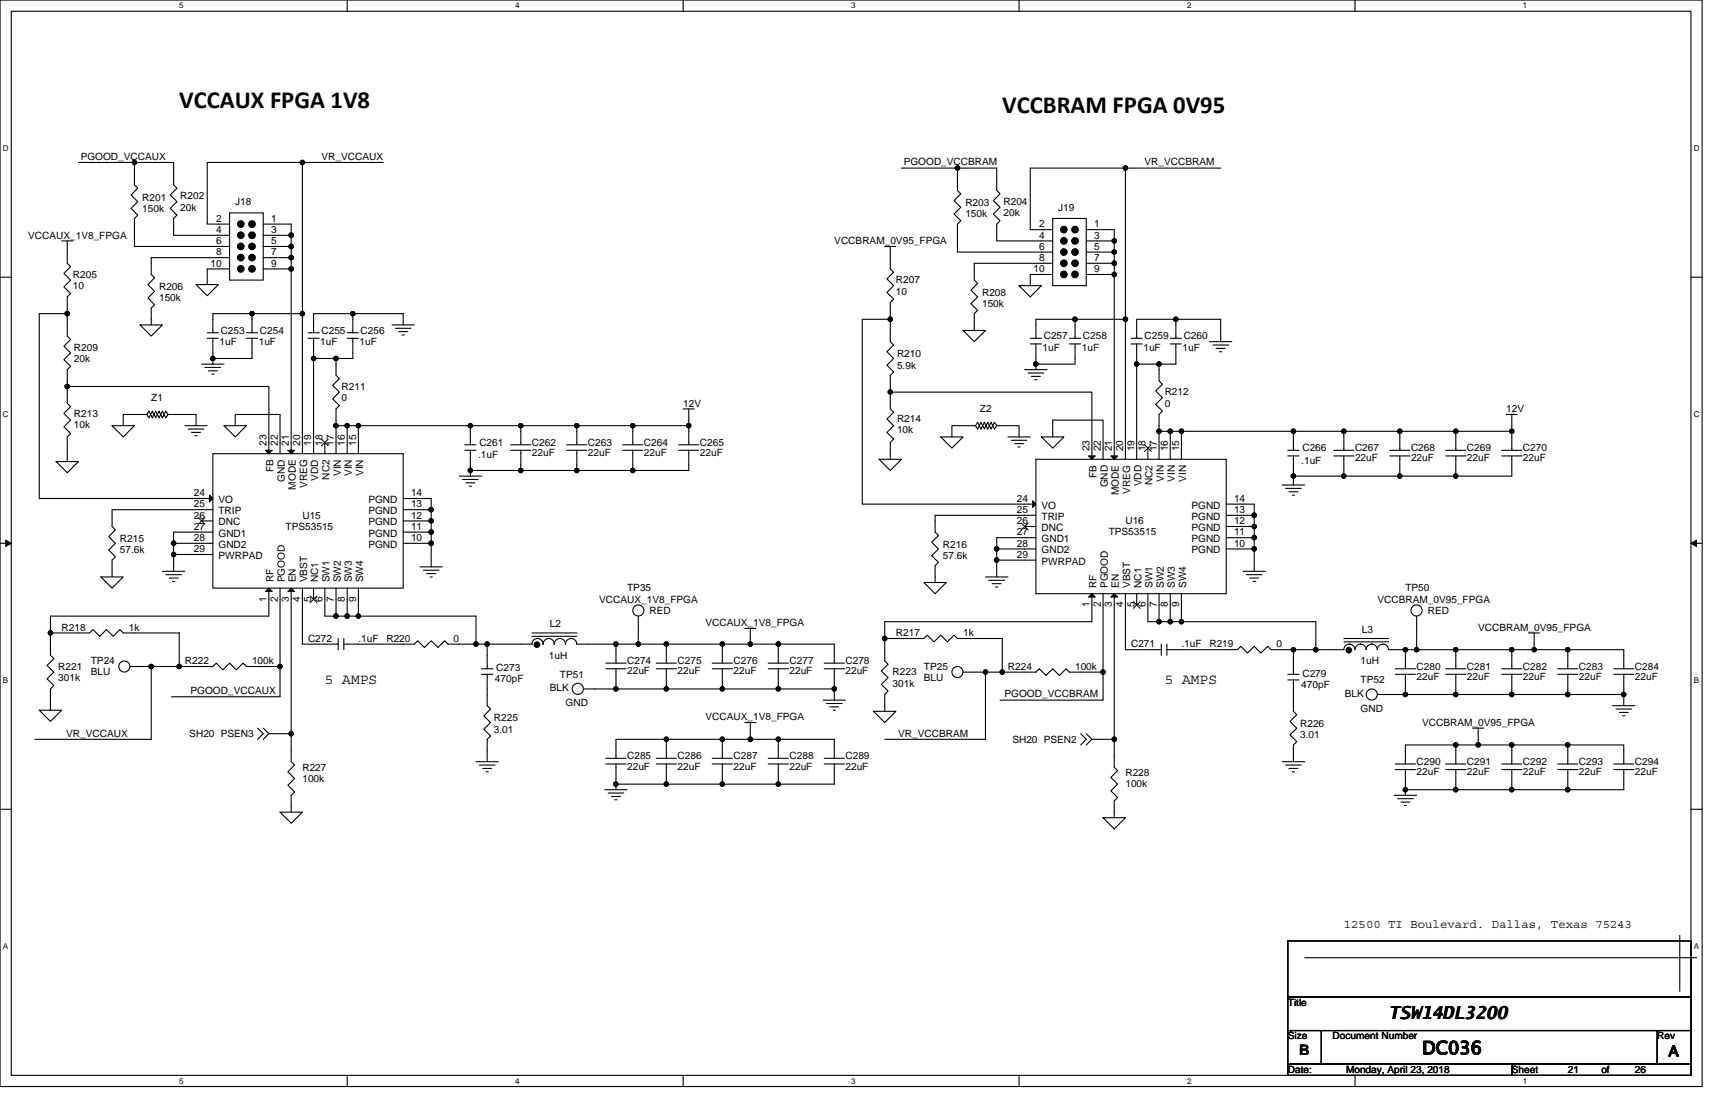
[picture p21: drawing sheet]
<svg xmlns="http://www.w3.org/2000/svg" width="432mm" height="279mm" viewBox="0 0 432 279" stroke-linecap="round" stroke-linejoin="round" font-family="sans-serif">
<defs><g id="words">
<g font-size="6.2">
<text x="45.1" y="27.1">VCCAUX FPGA 1V8</text>
<text x="252.3" y="28.5">VCCBRAM FPGA 0V95</text>
</g>
<g font-size="4.5">
<text x="349.6" y="256.5">TSW14DL3200</text>
<text x="358.1" y="265.3">DC036</text>
</g>
<g font-size="3.7">
<text x="81.8" y="172.1">5 AMPS</text>
<text x="293.2" y="172.1">5 AMPS</text>
<text x="327.1" y="265.6">B</text>
<text x="420.1" y="265.9">A</text>
</g>
<text font-size="3.1" x="338.3" y="233.7">12500 TI Boulevard. Dallas, Texas 75243</text>
<g font-size="2.5">
<text x="20.3" y="40.2">PGOOD_VCCAUX</text>
<text x="80.9" y="40.2">VR_VCCAUX</text>
<text x="227.5" y="41.6">PGOOD_VCCBRAM</text>
<text x="288.2" y="41.6">VR_VCCBRAM</text>
<text x="35.8" y="50.5">R201</text>
<text x="35.8" y="53.3">150k</text>
<text x="45.4" y="50.2">R202</text>
<text x="45.4" y="53">20k</text>
<text x="59.2" y="51.6">J18</text>
<text x="243.1" y="51.9">R203</text>
<text x="252.6" y="51.6">R204</text>
<text x="266.4" y="53">J19</text>
<text x="54.4" y="55.8">2</text>
<text x="54.4" y="58.6">4</text>
<text x="68.2" y="55.8">1</text>
<text x="68.2" y="58.6">3</text>
<text x="243.1" y="54.7">150k</text>
<text x="252.6" y="54.4">20k</text>
<text x="261.7" y="57.2">2</text>
<text x="275.5" y="57.2">1</text>
<text x="7.1" y="60">VCCAUX_1V8_FPGA</text>
<text x="54.4" y="61.4">6</text>
<text x="54.4" y="64.3">8</text>
<text x="68.2" y="61.4">5</text>
<text x="68.2" y="64.3">7</text>
<text x="210.1" y="61.5">VCCBRAM_0V95_FPGA</text>
<text x="261.7" y="60">4</text>
<text x="261.7" y="62.9">6</text>
<text x="261.7" y="65.7">8</text>
<text x="275.5" y="60">3</text>
<text x="275.5" y="62.9">5</text>
<text x="275.5" y="65.7">7</text>
<text x="18.4" y="69.9">R205</text>
<text x="53" y="67.1">10</text>
<text x="68.2" y="67.1">9</text>
<text x="225.6" y="71.3">R207</text>
<text x="260.2" y="68.5">10</text>
<text x="275.5" y="68.5">9</text>
<text x="18.4" y="72.7">10</text>
<text x="40" y="73">R206</text>
<text x="40" y="75.8">150k</text>
<text x="225.6" y="74.1">10</text>
<text x="247.3" y="74.4">R208</text>
<text x="247.3" y="77.3">150k</text>
<text x="18.6" y="88.2">R209</text>
<text x="55.3" y="86.8">1uF</text>
<text x="55.6" y="84">C253</text>
<text x="65.2" y="86.8">1uF</text>
<text x="65.4" y="84">C254</text>
<text x="80.6" y="86.8">1uF</text>
<text x="80.9" y="84">C255</text>
<text x="90.5" y="86.8">1uF</text>
<text x="90.8" y="84">C256</text>
<text x="225.8" y="89.9">R210</text>
<text x="262.5" y="88.2">1uF</text>
<text x="262.8" y="85.4">C257</text>
<text x="272.4" y="88.2">1uF</text>
<text x="272.6" y="85.4">C258</text>
<text x="287.9" y="88.2">1uF</text>
<text x="288.2" y="85.4">C259</text>
<text x="297.8" y="88.2">1uF</text>
<text x="298" y="85.4">C260</text>
<text x="18.6" y="91.1">20k</text>
<text x="225.8" y="92.8">5.9k</text>
<text x="38.1" y="100.9">Z1</text>
<text x="86" y="98.1">R211</text>
<text x="86" y="100.9">0</text>
<text x="293.2" y="99.5">R212</text>
<text x="18.6" y="104.9">R213</text>
<text x="18.6" y="107.7">10k</text>
<text x="172" y="102.3">12V</text>
<text x="225.8" y="106.3">R214</text>
<text x="246.7" y="103.8">Z2</text>
<text x="293.2" y="102.3">0</text>
<text x="379.2" y="103.8">12V</text>
<text x="67.1" y="112.2" transform="rotate(-90 67.1 112.2)">23</text>
<text x="69.9" y="112.2" transform="rotate(-90 69.9 112.2)">22</text>
<text x="72.7" y="112.2" transform="rotate(-90 72.7 112.2)">21</text>
<text x="75.5" y="112.2" transform="rotate(-90 75.5 112.2)">20</text>
<text x="78.4" y="112.2" transform="rotate(-90 78.4 112.2)">19</text>
<text x="81.2" y="112.2" transform="rotate(-90 81.2 112.2)">18</text>
<text x="84" y="112.2" transform="rotate(-90 84 112.2)">17</text>
<text x="86.8" y="112.2" transform="rotate(-90 86.8 112.2)">16</text>
<text x="89.6" y="112.2" transform="rotate(-90 89.6 112.2)">15</text>
<text x="120.7" y="112.2">C261</text>
<text x="133.9" y="112.2">C262</text>
<text x="148" y="112.2">C263</text>
<text x="162.1" y="112.2">C264</text>
<text x="176.2" y="112.2">C265</text>
<text x="225.8" y="109.1">10k</text>
<text x="274.3" y="113.6" transform="rotate(-90 274.3 113.6)">23</text>
<text x="277.1" y="113.6" transform="rotate(-90 277.1 113.6)">22</text>
<text x="280" y="113.6" transform="rotate(-90 280 113.6)">21</text>
<text x="282.8" y="113.6" transform="rotate(-90 282.8 113.6)">20</text>
<text x="285.6" y="113.6" transform="rotate(-90 285.6 113.6)">19</text>
<text x="288.4" y="113.6" transform="rotate(-90 288.4 113.6)">18</text>
<text x="291.2" y="113.6" transform="rotate(-90 291.2 113.6)">17</text>
<text x="294" y="113.6" transform="rotate(-90 294 113.6)">16</text>
<text x="296.9" y="113.6" transform="rotate(-90 296.9 113.6)">15</text>
<text x="327.9" y="113.6">C266</text>
<text x="341.2" y="113.6">C267</text>
<text x="355.3" y="113.6">C268</text>
<text x="369.4" y="113.6">C269</text>
<text x="383.5" y="113.6">C270</text>
<text x="68.9" y="118.9" transform="rotate(-90 68.9 118.9)">FB</text>
<text x="85.8" y="119.8" transform="rotate(-90 85.8 119.8)">VIN</text>
<text x="88.6" y="119.8" transform="rotate(-90 88.6 119.8)">VIN</text>
<text x="91.4" y="119.8" transform="rotate(-90 91.4 119.8)">VIN</text>
<text x="120.4" y="115.3">.1uF</text>
<text x="133.9" y="114.7">22uF</text>
<text x="148" y="114.7">22uF</text>
<text x="162.1" y="114.7">22uF</text>
<text x="176.2" y="114.7">22uF</text>
<text x="327.6" y="116.7">.1uF</text>
<text x="341.2" y="116.2">22uF</text>
<text x="355.3" y="116.2">22uF</text>
<text x="369.4" y="116.2">22uF</text>
<text x="383.5" y="116.2">22uF</text>
<text x="48.8" y="124.9">24</text>
<text x="71.7" y="121.3" transform="rotate(-90 71.7 121.3)">GND</text>
<text x="74.5" y="123.2" transform="rotate(-90 74.5 123.2)">MODE</text>
<text x="77.3" y="122.8" transform="rotate(-90 77.3 122.8)">VREG</text>
<text x="80.1" y="121" transform="rotate(-90 80.1 121)">VDD</text>
<text x="83" y="120.7" transform="rotate(-90 83 120.7)">NC2</text>
<text x="103.5" y="124.9">14</text>
<text x="276.1" y="120.3" transform="rotate(-90 276.1 120.3)">FB</text>
<text x="278.9" y="122.7" transform="rotate(-90 278.9 122.7)">GND</text>
<text x="281.7" y="124.7" transform="rotate(-90 281.7 124.7)">MODE</text>
<text x="284.5" y="124.2" transform="rotate(-90 284.5 124.2)">VREG</text>
<text x="287.4" y="122.4" transform="rotate(-90 287.4 122.4)">VDD</text>
<text x="290.2" y="122.1" transform="rotate(-90 290.2 122.1)">NC2</text>
<text x="293" y="121.3" transform="rotate(-90 293 121.3)">VIN</text>
<text x="295.8" y="121.3" transform="rotate(-90 295.8 121.3)">VIN</text>
<text x="298.6" y="121.3" transform="rotate(-90 298.6 121.3)">VIN</text>
<text x="48.8" y="127.7">25</text>
<text x="48.8" y="130.5">26</text>
<text x="55" y="126.6">VO</text>
<text x="55" y="129.4">TRIP</text>
<text x="76.1" y="130.5">U15</text>
<text x="92.8" y="129.4">PGND</text>
<text x="92.8" y="126.6">PGND</text>
<text x="103.5" y="130.5">12</text>
<text x="103.5" y="127.7">13</text>
<text x="256" y="126.3">24</text>
<text x="256" y="129.1">25</text>
<text x="256" y="131.9">26</text>
<text x="262.2" y="128">VO</text>
<text x="262.2" y="130.9">TRIP</text>
<text x="283.4" y="132">U16</text>
<text x="300" y="130.9">PGND</text>
<text x="300" y="128">PGND</text>
<text x="310.7" y="131.9">12</text>
<text x="310.7" y="129.1">13</text>
<text x="310.7" y="126.3">14</text>
<text x="30.2" y="136.5">R215</text>
<text x="48.8" y="133.4">27</text>
<text x="48.8" y="136.2">28</text>
<text x="55" y="132.3">DNC</text>
<text x="55" y="135.1">GND1</text>
<text x="55" y="137.9">GND2</text>
<text x="71.9" y="133.4">TPS53515</text>
<text x="92.8" y="137.9">PGND</text>
<text x="92.8" y="135.1">PGND</text>
<text x="92.8" y="132.3">PGND</text>
<text x="103.5" y="136.2">10</text>
<text x="103.5" y="133.4">11</text>
<text x="237.4" y="137.9">R216</text>
<text x="256" y="134.7">27</text>
<text x="256" y="137.6">28</text>
<text x="262.2" y="133.7">DNC</text>
<text x="262.2" y="136.5">GND1</text>
<text x="279.1" y="134.8">TPS53515</text>
<text x="300" y="136.5">PGND</text>
<text x="300" y="133.7">PGND</text>
<text x="310.7" y="137.6">10</text>
<text x="310.7" y="134.7">11</text>
<text x="30.2" y="139.3">57.6k</text>
<text x="48.8" y="139">29</text>
<text x="55" y="140.7">PWRPAD</text>
<text x="237.4" y="140.7">57.6k</text>
<text x="256" y="140.4">29</text>
<text x="262.2" y="139.3">GND2</text>
<text x="262.2" y="142.1">PWRPAD</text>
<text x="300" y="139.3">PGND</text>
<text x="68.9" y="146.6" transform="rotate(-90 68.9 146.6)">RF</text>
<text x="71.7" y="146.6" transform="rotate(-90 71.7 146.6)">PGOOD</text>
<text x="74.5" y="146.6" transform="rotate(-90 74.5 146.6)">EN</text>
<text x="77.3" y="146.6" transform="rotate(-90 77.3 146.6)">VBST</text>
<text x="80.1" y="146.6" transform="rotate(-90 80.1 146.6)">NC1</text>
<text x="83" y="146.6" transform="rotate(-90 83 146.6)">SW1</text>
<text x="85.8" y="146.6" transform="rotate(-90 85.8 146.6)">SW2</text>
<text x="88.6" y="146.6" transform="rotate(-90 88.6 146.6)">SW3</text>
<text x="91.4" y="146.6" transform="rotate(-90 91.4 146.6)">SW4</text>
<text x="157.9" y="148.9">TP35</text>
<text x="276.1" y="148" transform="rotate(-90 276.1 148)">RF</text>
<text x="278.9" y="148" transform="rotate(-90 278.9 148)">PGOOD</text>
<text x="281.7" y="148" transform="rotate(-90 281.7 148)">EN</text>
<text x="284.5" y="148" transform="rotate(-90 284.5 148)">VBST</text>
<text x="287.4" y="148" transform="rotate(-90 287.4 148)">NC1</text>
<text x="290.2" y="148" transform="rotate(-90 290.2 148)">SW1</text>
<text x="293" y="148" transform="rotate(-90 293 148)">SW2</text>
<text x="295.8" y="148" transform="rotate(-90 295.8 148)">SW3</text>
<text x="298.6" y="148" transform="rotate(-90 298.6 148)">SW4</text>
<text x="353.8" y="148.9">TP50</text>
<text x="67.1" y="151.4" transform="rotate(-90 67.1 151.4)">1</text>
<text x="69.9" y="151.4" transform="rotate(-90 69.9 151.4)">2</text>
<text x="72.7" y="151.4" transform="rotate(-90 72.7 151.4)">3</text>
<text x="75.5" y="151.4" transform="rotate(-90 75.5 151.4)">4</text>
<text x="78.4" y="151.4" transform="rotate(-90 78.4 151.4)">5</text>
<text x="81.2" y="151.4" transform="rotate(-90 81.2 151.4)">6</text>
<text x="84" y="151.4" transform="rotate(-90 84 151.4)">7</text>
<text x="86.8" y="151.4" transform="rotate(-90 86.8 151.4)">8</text>
<text x="89.6" y="151.4" transform="rotate(-90 89.6 151.4)">9</text>
<text x="150.9" y="151.7">VCCAUX_1V8_FPGA</text>
<text x="163.5" y="154.5">RED</text>
<text x="274.3" y="152.8" transform="rotate(-90 274.3 152.8)">1</text>
<text x="277.1" y="152.8" transform="rotate(-90 277.1 152.8)">2</text>
<text x="280" y="152.8" transform="rotate(-90 280 152.8)">3</text>
<text x="282.8" y="152.8" transform="rotate(-90 282.8 152.8)">4</text>
<text x="285.6" y="152.8" transform="rotate(-90 285.6 152.8)">5</text>
<text x="288.4" y="152.8" transform="rotate(-90 288.4 152.8)">6</text>
<text x="291.2" y="152.8" transform="rotate(-90 291.2 152.8)">7</text>
<text x="294" y="152.8" transform="rotate(-90 294 152.8)">8</text>
<text x="296.9" y="152.8" transform="rotate(-90 296.9 152.8)">9</text>
<text x="346.8" y="151.7">VCCBRAM_0V95_FPGA</text>
<text x="359.5" y="154.5">RED</text>
<text x="15.5" y="158.7">R218</text>
<text x="32.4" y="158.7">1k</text>
<text x="77.6" y="161.6">C272</text>
<text x="90.2" y="161.6">.1uF</text>
<text x="97.3" y="161.6">R220</text>
<text x="114.2" y="161.6">0</text>
<text x="138.5" y="157.9">L2</text>
<text x="177.6" y="157.6">VCCAUX_1V8_FPGA</text>
<text x="225.6" y="160.1">R217</text>
<text x="242.5" y="160.1">1k</text>
<text x="342.9" y="159.3">L3</text>
<text x="372.2" y="158.7">VCCBRAM_0V95_FPGA</text>
<text x="22.9" y="167.2">TP24</text>
<text x="46.5" y="167.2">R222</text>
<text x="63.5" y="167.2">100k</text>
<text x="138.2" y="165.8">1uH</text>
<text x="157.9" y="167.2">C274</text>
<text x="170.6" y="167.2">C275</text>
<text x="184.7" y="167.2">C276</text>
<text x="198.8" y="167.2">C277</text>
<text x="212.9" y="167.2">C278</text>
<text x="284.8" y="163">C271</text>
<text x="297.5" y="163">.1uF</text>
<text x="304.5" y="163">R219</text>
<text x="321.4" y="163">0</text>
<text x="342.6" y="167.2">1uH</text>
<text x="14.7" y="168.6">R221</text>
<text x="14.7" y="171.4">301k</text>
<text x="22.9" y="170">BLU</text>
<text x="124.6" y="171.7">470pF</text>
<text x="124.9" y="168.9">C273</text>
<text x="138.5" y="174">BLK</text>
<text x="141" y="170.6">TP51</text>
<text x="157.9" y="169.7">22uF</text>
<text x="170.6" y="169.7">22uF</text>
<text x="184.7" y="169.7">22uF</text>
<text x="198.8" y="169.7">22uF</text>
<text x="212.9" y="169.7">22uF</text>
<text x="224.7" y="170">R223</text>
<text x="224.7" y="172.8">301k</text>
<text x="232.6" y="168.6">TP25</text>
<text x="232.6" y="171.4">BLU</text>
<text x="253.8" y="168.6">R224</text>
<text x="270.7" y="168.6">100k</text>
<text x="327.6" y="173.1">470pF</text>
<text x="327.9" y="170.3">C279</text>
<text x="342.6" y="172">TP52</text>
<text x="356.7" y="168.6">C280</text>
<text x="356.7" y="171.1">22uF</text>
<text x="369.4" y="168.6">C281</text>
<text x="369.4" y="171.1">22uF</text>
<text x="383.5" y="168.6">C282</text>
<text x="383.5" y="171.1">22uF</text>
<text x="397.6" y="168.6">C283</text>
<text x="397.6" y="171.1">22uF</text>
<text x="411.6" y="168.6">C284</text>
<text x="411.6" y="171.1">22uF</text>
<text x="48" y="174.7">PGOOD_VCCAUX</text>
<text x="142.4" y="177.6">GND</text>
<text x="252.9" y="175.6">PGOOD_VCCBRAM</text>
<text x="338.6" y="175.4">BLK</text>
<text x="342.6" y="179.3">GND</text>
<text x="16.7" y="185.4">VR_VCCAUX</text>
<text x="47.7" y="185.5">SH20 PSEN3</text>
<text x="124.4" y="181.6">R225</text>
<text x="124.4" y="184.4">3.01</text>
<text x="177.6" y="181.3">VCCAUX_1V8_FPGA</text>
<text x="226.1" y="185.4">VR_VCCBRAM</text>
<text x="327.3" y="183">R226</text>
<text x="327.3" y="185.8">3.01</text>
<text x="358.1" y="182.7">VCCBRAM_0V95_FPGA</text>
<text x="157.9" y="191.2">C285</text>
<text x="170.6" y="191.2">C286</text>
<text x="184.7" y="191.2">C287</text>
<text x="198.8" y="191.2">C288</text>
<text x="212.9" y="191.2">C289</text>
<text x="254.9" y="186.9">SH20 PSEN2</text>
<text x="76.1" y="194">R227</text>
<text x="76.1" y="196.8">100k</text>
<text x="157.9" y="193.7">22uF</text>
<text x="170.6" y="193.7">22uF</text>
<text x="184.7" y="193.7">22uF</text>
<text x="198.8" y="193.7">22uF</text>
<text x="212.9" y="193.7">22uF</text>
<text x="283.4" y="195.4">R228</text>
<text x="356.7" y="192.6">C290</text>
<text x="356.7" y="195.1">22uF</text>
<text x="369.4" y="192.6">C291</text>
<text x="369.4" y="195.1">22uF</text>
<text x="383.5" y="192.6">C292</text>
<text x="383.5" y="195.1">22uF</text>
<text x="397.6" y="192.6">C293</text>
<text x="397.6" y="195.1">22uF</text>
<text x="411.6" y="192.6">C294</text>
<text x="411.6" y="195.1">22uF</text>
<text x="283.4" y="198.2">100k</text>
<text x="324.3" y="253.2">Title</text>
<text x="324.3" y="261.6">Size</text>
<text x="335.5" y="261.6">Document Number</text>
<text x="417.3" y="261.6">Rev</text>
<text x="324.3" y="270.1">Date:</text>
<text x="338.9" y="270.1">Monday, April 23, 2018</text>
<text x="380.6" y="270.1">Sheet</text>
<text x="394.7" y="270.1">21</text>
<text x="403.2" y="270.1">of</text>
<text x="411.6" y="270.1">26</text>
</g>
<g font-size="2">
<text x="45.1" y="2.1">5</text>
<text x="129.7" y="2.1">4</text>
<text x="214.3" y="2.1">3</text>
<text x="298.9" y="2.1">2</text>
<text x="383.5" y="2.1">1</text>
<text x=".7" y="38.1">D</text>
<text x="426.5" y="38.1">D</text>
<text x=".7" y="105.1">C</text>
<text x="426.5" y="105.1">C</text>
<text x=".7" y="172">B</text>
<text x="426.5" y="172">B</text>
<text x=".7" y="239">A</text>
<text x="426.5" y="239">A</text>
<text x="45.1" y="272.8">5</text>
<text x="129.7" y="272.8">4</text>
<text x="214.3" y="272.8">3</text>
<text x="298.9" y="272.8">2</text>
<text x="383.5" y="272.8">1</text>
</g>
</g></defs>
<path d="M0 0h428.6v273.5h-428.6zM2.8 2.8h422.9v267.9h-422.9z" fill="none" stroke="#000" stroke-width=".28"/>
<g fill="#fff">
<path d="M45.1 .3h1.1v2.3h-1.1z"/>
<path d="M45.1 271h1.1v2.2h-1.1z"/>
</g>
<path d="M87.4 0v2.8M87.4 270.7v2.8" fill="none" stroke="#000" stroke-width=".28"/>
<g fill="#fff">
<path d="M129.7 .3h1.1v2.3h-1.1z"/>
<path d="M129.7 271h1.1v2.2h-1.1z"/>
</g>
<path d="M172 0v2.8M172 270.7v2.8" fill="none" stroke="#000" stroke-width=".28"/>
<g fill="#fff">
<path d="M214.3 .3h1.1v2.3h-1.1z"/>
<path d="M214.3 271h1.1v2.2h-1.1z"/>
</g>
<path d="M256.6 0v2.8M256.6 270.7v2.8" fill="none" stroke="#000" stroke-width=".28"/>
<g fill="#fff">
<path d="M298.9 .3h1.1v2.3h-1.1z"/>
<path d="M298.9 271h1.1v2.2h-1.1z"/>
</g>
<path d="M341.2 0v2.8M341.2 270.7v2.8" fill="none" stroke="#000" stroke-width=".28"/>
<g fill="#fff">
<path d="M383.5 .3h1.1v2.3h-1.1z"/>
<path d="M383.5 271h1.1v2.2h-1.1z"/>
<path d="M.7 36.3h1.5v2.3h-1.5z"/>
<path d="M426.5 36.3h1.4v2.3h-1.4z"/>
<path d="M.7 103.3h1.5v2.2h-1.5z"/>
<path d="M426.5 103.3h1.4v2.2h-1.4z"/>
</g>
<path d="M0 69.8h2.8M425.7 69.8h2.9" fill="none" stroke="#000" stroke-width=".28"/>
<g fill="#fff">
<path d="M.7 170.2h1.4v2.3h-1.4z"/>
<path d="M426.5 170.2h1.3v2.3h-1.3z"/>
</g>
<path d="M0 136.8h2.8M425.7 136.8h2.9" fill="none" stroke="#000" stroke-width=".28"/>
<path d="M1.4 135.9l1.4 .9-1.4 .8zM425.7 136.8l1.4-.9v1.7z" fill="#000" stroke="#000" stroke-width=".25"/>
<g fill="#fff">
<path d="M.7 237.2h1.4v2.2h-1.4z"/>
<path d="M426.4 237.2h1.4v2.2h-1.4z"/>
</g>
<g fill="none" stroke="#000" stroke-width=".28">
<path d="M19.7 40.9h14.1M33.8 40.9v5.6l.9 .9-1.7 1.7 1.7 1.7-1.7 1.7 1.7 1.6-.9 .9v7h24M33.8 40.9h9.9v5.6l.9 .9-1.7 1.7 1.7 1.7-1.7 1.7 1.7 1.6-.9 .9v4.2h14.1M57.8 53.6h8.5v16.9h-8.5zM66.3 56.4h7v2.8M73.3 59.2h-7M73.3 59.2v2.8M76.1 40.9h-23.9v15.5h5.6M76.1 40.9v38.1M76.1 40.9h20.3M227 42.3h14.1v5.6l.8 .9-1.7 1.7 1.7 1.7-1.7 1.7 1.7 1.7-.8 .8v7.1h23.9M241.1 42.3h9.9v5.6l.8 .9-1.7 1.7 1.7 1.7-1.7 1.7 1.7 1.7-.8 .8v4.2h14"/>
<path d="M265 55h8.5v16.9h-8.5zM273.5 57.8h7v2.8M283.4 42.3h23.9M283.4 42.3v38.1M283.4 42.3h-24v15.5h5.6M15.5 60.6h2.9M16.9 79v5.6l.9 .8-1.7 1.7 1.7 1.7-1.7 1.7 1.7 1.7-.9 .8v4.3M16.9 79h-7v46.5h43.7M16.9 60.6v5.7l.9 .8-1.7 1.7 1.7 1.7-1.7 1.7 1.7 1.7-.9 .8v4.3M49.4 71.6h5.6l-2.8 2.8zM57.8 64.9h-19.7v4.2l.8 .8-1.7 1.7 1.7 1.7-1.7 1.7 1.7 1.7-.8 .9v4.2M57.8 67.7h-5.6v3.9"/>
<path d="M63.5 79h-9.9v4.8M63.5 79v4.8M63.5 79h12.6M66.3 67.7h7M66.3 64.9h7M66.3 62h7M73.3 64.9v2.8M73.3 62v2.9M73.3 67.7v46.5M76.1 79v35.2M88.8 79h-9.8v4.8M88.8 79v4.8"/>
<path d="M88.8 79h12.7v2.8M222.8 62h2.8M224.2 62v5.7l.8 .8-1.7 1.7 1.7 1.7-1.7 1.7 1.7 1.7-.8 .8v4.3M256.6 71.9h5.6l-2.8 2.8zM265 69.1h-5.6v2.8M265 66.3h-19.7v4.2l.8 .9-1.6 1.6 1.6 1.7-1.6 1.7 1.6 1.7-.8 .9v4.2M273.5 60.6h7M280.5 69.1h-7M280.5 66.3h-7M280.5 66.3v2.8M280.5 63.5h-7M280.5 63.5v2.8"/>
<path d="M280.5 60.6v2.9M280.5 69.1v46.5M16.9 97.3v4.2l.9 .9-1.7 1.7 1.7 1.6-1.7 1.7 1.7 1.7-.9 .9v6.2M16.9 97.3h50.8v16.9M35.3 81.8h5.6l-2.8 2.8zM50.8 91.7h5.6M51.6 92.5h4M52.2 83.8h2.8M52.2 85.2h2.8M52.5 93.3h2.2M53.3 94.2h.6M53.6 85.2v5"/>
<path d="M53.6 90.2v1.5M62 83.8h2.9M62 85.2h2.9M63.5 85.2v5h-9.9M77.6 83.8h2.8M77.6 85.2h2.8M79 85.2v5M79 90.2v24M79 90.2h5.6M84.6 90.2v4.3l.8 .8-1.6 1.7 1.6 1.7-1.6 1.7 1.6 1.7-.8 .8v4.2M87.4 83.8h2.8M87.4 85.2h2.8"/>
<path d="M88.8 85.2v5h-4.2M98.7 81.8h5.6M99.5 82.6h4M100.4 83.5h2.2M101.2 84.3h.6M224.2 80.4v5.6l.8 .8-1.7 1.7 1.7 1.7-1.7 1.7 1.7 1.7-.8 .9v4.2M224.2 98.7v4.2l.8 .9-1.7 1.7 1.7 1.6-1.7 1.7 1.7 1.7-.8 .9v4.2M224.2 80.4h-7.1v46.5h43.7M224.2 98.7h50.7v16.9M242.5 83.2h5.6l-2.8 2.8zM258 93h5.6M258.8 93.9h4"/>
<path d="M259.4 85.2h2.8M259.4 86.6h2.8M259.7 94.7h2.2M260.5 95.6h.6M260.8 86.6v5.1M260.8 91.7v1.3M269.3 85.2h2.8M269.3 86.6h2.8M270.7 86.6v5.1h-9.9M270.7 80.4h-9.9v4.8M270.7 80.4v4.8M270.7 80.4h12.7"/>
<path d="M283.4 80.4v35.2M284.8 85.2h2.8M284.8 86.6h2.8M286.2 86.6v5.1M286.2 91.7v23.9M286.2 91.7h5.6M291.8 91.7v4.2l.9 .8-1.7 1.7 1.7 1.7-1.7 1.7 1.7 1.7-.9 .8v4.3M294.6 85.2h2.9M294.6 86.6h2.9M296.1 80.4h-9.9v4.8M296.1 80.4v4.8M296.1 80.4h11.2v5.6"/>
<path d="M296.1 86.6v5.1h-4.3M304.5 86h5.7M305.4 86.8h3.9M306.2 87.7h2.3M307 88.5h.6M14.1 116.2h5.6l-2.8 2.8zM28.2 107.1h5.6l-2.8 2.9zM37 104.3h-6v2.8M42.3 104.3l-.6-.8-.8 1.7-.9-1.7-.8 1.7-.8-1.7-.9 1.7-.5-.9M42.3 104.3h7.1v2.8M42.3 104.3l-.6 .9-.8-1.7-.9 1.7-.8-1.7-.8 1.7-.9-1.7-.5 .8M46.5 107.1h5.7"/>
<path d="M47.4 108h3.9M48.2 108.8h2.3M49.1 109.7h.5M53.6 114.2h47.9v33.8h-47.9zM56.4 107.1h5.6l-2.8 2.9zM59.2 107.1v-2.8h11.3v9.9M81.8 111.4v2.8M84.6 107.1h2.8M84.6 107.1v7.1M87.4 107.1h2.8M87.4 107.1v7.1M90.2 107.1v7.1"/>
<path d="M90.2 107.1h28.2M115.6 119.8h5.6M117 112h2.8M117 113.3h2.8M118.4 118.4h12.7M118.4 107.1h12.7M118.4 113.3v5.1M118.4 118.4v1.4M118.4 107.1v4.9M128.6 113.3h5M128.6 112h5M131.1 113.3v5.1"/>
<path d="M131.1 118.4h14.1M131.1 107.1h14.1M131.1 107.1v4.9M142.7 113.3h5M142.7 112h5M145.2 113.3v5.1M145.2 118.4h14.1M145.2 107.1h14.1M145.2 107.1v4.9M156.8 113.3h5M156.8 112h5M159.3 107.1h14.1"/>
<path d="M159.3 113.3v5.1M159.3 107.1v4.9M170.9 113.3h5M170.9 112h5M172 102.9h2.8M173.4 113.3v5.1h-14.1M173.4 107.1v4.9M173.4 102.9v4.2M221.3 115.6h5.7l-2.8 2.8zM236.9 110h5.6l-2.8 2.8zM245.6 107.1h-5.9v2.9M251 107.1h5.6v2.9"/>
<path d="M251 107.1l-.6-.8-.9 1.7-.8-1.7-.9 1.7-.8-1.7-.9 1.7-.5-.9M251 107.1l-.6 .9-.9-1.7-.8 1.7-.9-1.7-.8 1.7-.9-1.7-.5 .8M253.8 110h5.6M254.6 110.8h4M255.5 111.7h2.2M256.3 112.5h.6M260.8 115.6h47.9v33.8h-47.9zM262.2 110h5.7l-2.9 2.8zM265 110v-4.3h12.7v9.9M289 112.8v2.8M291.8 108.6h2.8M291.8 108.6v7"/>
<path d="M294.6 108.6h2.9M294.6 108.6v7M297.5 108.6h28.1M297.5 108.6v7M324.3 113.3h2.8M324.3 114.8h2.8M325.6 119.8h12.7M325.6 108.6v4.7M325.6 108.6h12.7M325.6 114.8v5M325.6 119.8v2.3M335.8 114.8h5.1"/>
<path d="M335.8 113.3h5.1M338.3 114.8v5M338.3 119.8h14.1M338.3 108.6v4.7M338.3 108.6h14.1M349.9 114.8h5.1M349.9 113.3h5.1M352.4 114.8v5M352.4 108.6v4.7M352.4 119.8h14.1M352.4 108.6h14.1M364 114.8h5.1"/>
<path d="M364 113.3h5.1M366.5 108.6h14.1M366.5 114.8v5M366.5 108.6v4.7M378.1 114.8h5.1M378.1 113.3h5.1M379.2 104.3h2.8M380.6 114.8v5h-14.1M380.6 108.6v4.7M380.6 104.3v4.3M43.7 136.8h9.9M43.7 139.6h9.9"/>
<path d="M43.7 136.8v2.8M43.7 139.6v4.2M50.8 131.1h2.8M53.6 133.9h-9.9v2.9M53.6 128.3h-25.4v4.2l.9 .9-1.7 1.7 1.7 1.7-1.7 1.7 1.7 1.6-.9 .9v4.2M101.5 125.5h7.1v2.8M101.5 128.3h7.1M101.5 131.1h7.1M101.5 133.9h7.1M101.5 136.8h7.1M108.6 128.3v2.8M108.6 131.1v2.8"/>
<path d="M108.6 133.9v2.9M108.6 136.8v5.9M116.5 120.7h3.9M117.3 121.5h2.2M118.2 122.4h.5M251 138.2v2.8M258 132.5h2.8M260.8 135.3h-9.8v2.9M260.8 138.2h-9.8M260.8 129.7h-25.4v4.2l.9 .9-1.7 1.7 1.7 1.7-1.7 1.7 1.7 1.6-.9 .9v4.2M308.7 126.9h7.1v2.8M308.7 132.5h7.1"/>
<path d="M308.7 135.3h7.1M308.7 138.2h7.1M315.8 129.7h-7.1M315.8 129.7v2.8M315.8 132.5v2.8M315.8 135.3v2.9M315.8 138.2v5.6M322.8 122.1h5.7M323.7 122.9h3.9M324.5 123.8h2.3M325.4 124.6h.5M12.7 159.3v5.7l.8 .8-1.6 1.7 1.6 1.7-1.6 1.7 1.6 1.7-.8 .8v5.4h-.3"/>
<path d="M12.7 159.3h9.9l.8-.8 1.7 1.7 1.7-1.7 1.7 1.7 1.7-1.7 .8 .8h14.1v8.5M25.4 145.2h5.6l-2.8 2.8zM40.9 143.8h5.6M41.7 144.7h4M42.6 145.5h2.3M43.4 146.3h.6M67.7 148v7.1h-55v4.2M70.5 148v19.8M73.3 148v36.7M76.1 148v14.1h9.1M79 148v2.9M81.8 148v7.1h2.8"/>
<path d="M84.6 155.1h2.8M84.6 148v7.1M87.4 155.1h2.8M87.4 148v7.1M90.2 155.1h29.6v7M90.2 148v7.1M105.7 142.7h5.7M106.6 143.5h3.9M107.4 144.4h2.3M108.3 145.2h.5M133.9 159.3h11.3M160.7 155.1v7"/>
<path d="M187.5 158.2h2.8M188.9 158.2v3.9h7.1M232.6 146.6h5.7l-2.9 2.8zM248.1 145.2h5.7M249 146.1h3.9M249.8 146.9h2.3M250.7 147.7h.5M251 141h9.8M251 141v4.2M274.9 149.4v7.1h-52.1v4.2M277.7 149.4v19.8M280.5 149.4v36.7"/>
<path d="M283.4 149.4v14.1h9M286.2 149.4v2.9M289 149.4v7.1h2.8M291.8 149.4v7.1M291.8 156.5h2.8M294.6 156.5h2.9M294.6 149.4v7.1M297.5 156.5h33.8v7M297.5 149.4v7.1M313 143.8h5.6M313.8 144.7h4M314.7 145.5h2.2"/>
<path d="M315.5 146.3h.6M356.7 155.1v8.4M384.9 159.3h2.8M386.3 159.3v4.2h8.4M9.9 178.8h5.6l-2.8 2.8zM32.7 167.8h5.4M38.1 167.8v18.3h-29.3M38.1 167.8h7M45.1 167.8h8.5l.8-.9 1.7 1.7 1.7-1.7 1.7 1.7 1.7-1.7 .8 .9h8.5M70.5 167.8v7.6h-27.3M85.2 160.7v2.8M86.6 160.7v2.8"/>
<path d="M119.8 162.1h-7l-.8-.8-1.7 1.7-1.7-1.7-1.7 1.7-1.7-1.7-.9 .8h-17.7M119.8 162.1h2.9M121.2 168.3h2.9M121.2 169.7h2.9M122.7 169.7v7.9l.8 .9-1.7 1.7 1.7 1.7-1.7 1.7 1.7 1.7-.8 .8v5.6M122.7 162.1v6.2M133.9 160.2h11.3M136.7 162.1a1.4 1.4 0 0 0-1.4-1.4 1.38 1.38 0 0 0-1.4 1.4h-11.2M136.8 162.1a1.38 1.38 0 0 1 1.4-1.4 1.4 1.4 0 0 1 1.4 1.4 1.38 1.38 0 0 1 1.4-1.4 1.4 1.4 0 0 1 1.4 1.4 1.42 1.42 0 0 1 1.4-1.4 1.42 1.42 0 0 1 1.4 1.4h9.9M146.9 173.4h8.2M152.5 168.3h5.1M152.5 166.9h5.1"/>
<path d="M155.1 168.3v5.1M155.1 162.1v4.8M155.1 162.1h5.6M155.1 173.4h12.7M160.7 162.1h7.1M165.2 168.3h5.1M165.2 166.9h5.1M167.8 168.3v5.1M167.8 162.1v4.8M167.8 173.4h14.1M167.8 162.1h14.1M179.3 168.3h5.1"/>
<path d="M179.3 166.9h5.1M181.9 162.1h7M181.9 168.3v5.1M181.9 162.1v4.8M181.9 173.4h14.1M193.4 168.3h5.1M193.4 166.9h5.1M196 168.3v5.1M196 173.4h14.1M196 162.1h14.1v4.8M196 162.1v4.8M207.2 176.2h5.7"/>
<path d="M207.5 168.3h5.1M207.5 166.9h5.1M208.1 177.1h3.9M208.9 177.9h2.3M209.8 178.8h.6M210.1 168.3v5.1M210.1 173.4v2.8M219.9 179h5.7l-2.8 2.9zM222.8 160.7h9.8l.9-.8 1.7 1.7 1.7-1.7 1.6 1.7 1.7-1.7 .9 .8h11.2v8.5M222.8 160.7v5.7l.8 .8-1.7 1.7 1.7 1.7-1.7 1.7 1.7 1.7-.8 .8v4.2M242.5 169.2h5.6M248.1 169.2v16.9h-25.3"/>
<path d="M248.1 169.2h4.2M252.3 169.2h8.5l.9-.9 1.7 1.7 1.6-1.7 1.7 1.7 1.7-1.7 .9 .9h8.4M277.7 169.2v7h-25.9M292.4 162.1v2.9M293.8 162.1v2.9M324.3 169.7h2.8M324.3 171.2h2.8M325.6 171.2v7.8l.9 .9-1.7 1.7 1.7 1.7-1.7 1.7 1.7 1.7-.9 .8v4.2M325.6 163.5v6.2M325.6 163.5h5.7M325.6 163.5h-5.6l-.8-.8-1.7 1.7-1.7-1.7-1.7 1.7-1.7-1.7-.8 .8h-17.8M338.3 161.6h11.3"/>
<path d="M338.3 160.7h11.3M344 163.5a1.41 1.41 0 0 0-1.4-1.4 1.41 1.41 0 0 0-1.5 1.4 1.4 1.4 0 0 0-1.4-1.4 1.37 1.37 0 0 0-1.4 1.4h-7M344 163.5a1.38 1.38 0 0 1 1.4-1.4 1.4 1.4 0 0 1 1.4 1.4M349.6 163.5a1.41 1.41 0 0 0-1.4-1.4 1.41 1.41 0 0 0-1.4 1.4M349.6 163.5h4.2M351.3 169.7h5.1M351.3 168.3h5.1M353.8 169.7v5.1M353.8 174.8h-7M353.8 174.8h12.7M356.7 163.5h9.8M356.7 163.5h-2.9v4.8"/>
<path d="M364 169.7h5.1M364 168.3h5.1M366.5 163.5h14.1M366.5 174.8h14.1M366.5 169.7v5.1M366.5 163.5v4.8M378.1 169.7h5.1M378.1 168.3h5.1M380.6 174.8h14.1M380.6 169.7v5.1M386.3 163.5h-5.7v4.8M392.2 169.7h5.1"/>
<path d="M392.2 168.3h5.1M394.7 163.5h14.1v4.8M394.7 163.5v4.8M394.7 174.8h14.1M394.7 169.7v5.1M406 177.6h5.6M406.3 169.7h5.1M406.3 168.3h5.1M406.9 178.5h3.9M407.7 179.3h2.3M408.8 174.8v2.8M408.8 169.7v5.1"/>
<path d="M64.9 183.3l1.4 1.4-1.4 1.4M66.3 183.3l1.4 1.4M67.7 184.7h5.6M67.7 184.7l-1.4 1.4M73.3 184.7v7l.9 .9-1.7 1.7 1.7 1.7-1.7 1.7 1.7 1.6-.9 .9v4.2M119.8 191.7h5.7M120.7 192.6h3.9M121.5 193.4h2.3M122.4 194.3h.5M152.3 198.8h5.6M152.5 192.3h5.1M152.5 190.9h5.1"/>
<path d="M153.1 199.6h4M155.1 192.3v5.1M155.1 197.4h12.7M155.1 197.4v1.4M165.2 192.3h5.1M165.2 190.9h5.1M167.8 186.1h-12.7v4.8M167.8 197.4h14.1M167.8 192.3v5.1M167.8 186.1h14.1M167.8 186.1v4.8M179.3 192.3h5.1"/>
<path d="M179.3 190.9h5.1M181.9 197.4h14.1M181.9 192.3v5.1M187.5 181.9h2.8M188.9 181.9v4.2h7.1M188.9 186.1h-7v4.8M193.4 192.3h5.1M193.4 190.9h5.1M196 192.3v5.1M196 190.9v-4.8h14.1v4.8M207.5 192.3h5.1M207.5 190.9h5.1"/>
<path d="M210.1 192.3v5.1h-14.1M272.1 184.7l1.4 1.4-1.4 1.4M273.5 184.7l1.4 1.4M274.9 186.1h5.6M274.9 186.1l-1.4 1.4M280.5 186.1v7l.9 .9-1.7 1.7 1.7 1.7-1.7 1.7 1.7 1.7-.9 .8v4.2M322.8 191.7h5.7M323.7 192.6h3.9M324.5 193.4h2.3M325.4 194.3h.5M351.3 193.7h5.1M351.3 192.3h5.1"/>
<path d="M353.8 193.7v5.1M353.8 198.8h12.7M353.8 198.8v1.4M364 193.7h5.1M364 192.3h5.1M366.5 198.8h14.1M366.5 193.7v5.1M366.5 187.5h-12.7v4.8M370.8 183.3h2.8M372.2 183.3v4.2h8.4M372.2 187.5h-5.7v4.8M378.1 193.7h5.1"/>
<path d="M378.1 192.3h5.1M380.6 198.8h14.1M380.6 193.7v5.1M380.6 187.5h14.1M380.6 187.5v4.8M392.2 193.7h5.1M392.2 192.3h5.1M394.7 193.7v5.1M394.7 187.5h14.1v4.8M394.7 187.5v4.8M406.3 193.7h5.1M406.3 192.3h5.1"/>
<path d="M408.5 180.2h.6M408.8 193.7v5.1h-14.1M0 203.7h2.8M70.5 204.4h5.6l-2.8 2.8zM154 200.5h2.2M154.8 201.3h.6M277.7 205.8h5.7l-2.9 2.9zM351 200.2h5.7M351.9 201h3.9M352.7 201.9h2.3M353.6 202.7h.5M425.7 203.7h2.9"/>
<path d="M324.3 236.9h101.4v14.1h-101.4zM422.9 235.4v14.1M324.3 251h101.4v8.4h-101.4zM324.3 259.4h8.4v8.5h-8.4zM328.5 241.1h98.7M332.7 259.4h84.6v8.5h-84.6zM417.3 259.4h8.4v8.5h-8.4zM324.3 267.9h56.3v2.8h-56.3zM380.6 267.9h45.1v2.8h-45.1z"/>
<circle cx="160.7" cy="153.7" r="1.4"/>
<circle cx="356.7" cy="153.7" r="1.4"/>
<circle cx="31.3" cy="167.8" r="1.4"/>
<circle cx="145.5" cy="173.4" r="1.4"/>
<circle cx="241.1" cy="169.2" r="1.4"/>
<circle cx="345.4" cy="174.8" r="1.4"/>
</g>
<g fill="#000" stroke="#000" stroke-width=".28">
<path d="M66.8 113.3h1.7l-.8 .9zM72.5 113.3h1.7l-.9 .9zM274.1 114.8h1.7l-.9 .8zM279.7 114.8h1.7l-.9 .8zM52.7 124.6l.9 .9-.9 .8zM260 126l.8 .9-.8 .8zM66.8 148.9l.9-.9 .8 .9zM72.5 148.9l.8-.9 .9 .9zM274.9 149.4l.9 .9h-1.7zM280.5 149.4l.9 .9h-1.7z"/>
<circle cx="33.8" cy="40.9" r=".55"/>
<circle cx="60.6" cy="59.2" r=".84"/>
<circle cx="60.6" cy="56.4" r=".84"/>
<circle cx="63.4" cy="59.2" r=".84"/>
<circle cx="63.4" cy="56.4" r=".84"/>
<circle cx="73.3" cy="59.2" r=".57"/>
<circle cx="76.1" cy="40.9" r=".55"/>
<circle cx="241.1" cy="42.3" r=".55"/>
<circle cx="267.9" cy="57.8" r=".84"/>
<circle cx="270.7" cy="57.8" r=".84"/>
<circle cx="283.4" cy="42.3" r=".55"/>
<circle cx="16.9" cy="78.9" r=".56"/>
<circle cx="60.6" cy="62" r=".84"/>
<circle cx="60.6" cy="64.8" r=".84"/>
<circle cx="60.6" cy="67.7" r=".84"/>
<circle cx="63.4" cy="78.9" r=".55"/>
<circle cx="63.4" cy="62" r=".84"/>
<circle cx="63.4" cy="67.7" r=".84"/>
<circle cx="63.4" cy="64.8" r=".84"/>
<circle cx="73.3" cy="62" r=".56"/>
<circle cx="73.3" cy="67.7" r=".56"/>
<circle cx="73.3" cy="64.9" r=".56"/>
<circle cx="76.1" cy="78.9" r=".55"/>
<circle cx="88.8" cy="78.9" r=".55"/>
<circle cx="267.9" cy="66.3" r=".84"/>
<circle cx="267.9" cy="63.4" r=".84"/>
<circle cx="267.9" cy="60.6" r=".84"/>
<circle cx="267.9" cy="69.1" r=".84"/>
<circle cx="270.7" cy="63.4" r=".84"/>
<circle cx="270.7" cy="69.1" r=".84"/>
<circle cx="270.7" cy="66.3" r=".84"/>
<circle cx="270.7" cy="60.6" r=".84"/>
<circle cx="280.5" cy="66.3" r=".56"/>
<circle cx="280.5" cy="63.4" r=".55"/>
<circle cx="280.5" cy="60.6" r=".55"/>
<circle cx="280.5" cy="69.1" r=".55"/>
<circle cx="16.9" cy="97.3" r=".56"/>
<circle cx="53.6" cy="90.2" r=".55"/>
<circle cx="78.9" cy="90.2" r=".55"/>
<circle cx="84.6" cy="90.2" r=".55"/>
<circle cx="224.1" cy="80.4" r=".56"/>
<circle cx="224.2" cy="98.7" r=".55"/>
<circle cx="260.8" cy="91.6" r=".55"/>
<circle cx="270.7" cy="80.4" r=".57"/>
<circle cx="283.3" cy="80.4" r=".56"/>
<circle cx="286.2" cy="91.6" r=".55"/>
<circle cx="291.8" cy="91.6" r=".56"/>
<circle cx="296" cy="80.4" r=".56"/>
<circle cx="84.6" cy="107.1" r=".55"/>
<circle cx="87.4" cy="107.1" r=".56"/>
<circle cx="90.2" cy="107.1" r=".55"/>
<circle cx="118.4" cy="118.4" r=".55"/>
<circle cx="118.4" cy="107.1" r=".55"/>
<circle cx="131.1" cy="107.1" r=".55"/>
<circle cx="131.1" cy="118.4" r=".55"/>
<circle cx="145.2" cy="118.4" r=".55"/>
<circle cx="145.2" cy="107.1" r=".55"/>
<circle cx="159.3" cy="107.1" r=".55"/>
<circle cx="159.3" cy="118.4" r=".55"/>
<circle cx="173.4" cy="107.1" r=".55"/>
<circle cx="291.8" cy="108.6" r=".57"/>
<circle cx="294.6" cy="108.6" r=".56"/>
<circle cx="297.4" cy="108.6" r=".56"/>
<circle cx="325.6" cy="108.6" r=".56"/>
<circle cx="325.6" cy="119.8" r=".55"/>
<circle cx="338.3" cy="108.6" r=".56"/>
<circle cx="338.3" cy="119.8" r=".55"/>
<circle cx="352.4" cy="108.6" r=".56"/>
<circle cx="352.4" cy="119.8" r=".55"/>
<circle cx="366.5" cy="108.6" r=".56"/>
<circle cx="366.5" cy="119.8" r=".55"/>
<circle cx="380.6" cy="108.6" r=".56"/>
<circle cx="43.7" cy="136.7" r=".56"/>
<circle cx="43.7" cy="139.6" r=".55"/>
<circle cx="108.5" cy="136.7" r=".57"/>
<circle cx="108.6" cy="133.9" r=".56"/>
<circle cx="108.6" cy="131.1" r=".56"/>
<circle cx="108.6" cy="128.3" r=".56"/>
<circle cx="250.9" cy="138.2" r=".55"/>
<circle cx="315.8" cy="129.7" r=".56"/>
<circle cx="315.8" cy="135.3" r=".55"/>
<circle cx="315.8" cy="132.5" r=".55"/>
<circle cx="315.8" cy="138.2" r=".55"/>
<circle cx="12.7" cy="159.3" r=".55"/>
<circle cx="84.6" cy="155.1" r=".55"/>
<circle cx="87.4" cy="155.1" r=".56"/>
<circle cx="90.2" cy="155.1" r=".55"/>
<circle cx="250.9" cy="141" r=".55"/>
<circle cx="291.8" cy="156.5" r=".56"/>
<circle cx="294.6" cy="156.5" r=".55"/>
<circle cx="297.5" cy="156.5" r=".55"/>
<circle cx="38.1" cy="167.8" r=".56"/>
<circle cx="45.1" cy="167.8" r=".56"/>
<circle cx="70.5" cy="167.8" r=".55"/>
<circle cx="119.8" cy="162.1" r=".55"/>
<circle cx="122.7" cy="162.1" r=".56"/>
<circle cx="135.2" cy="162.3" r=".7"/>
<circle cx="155.1" cy="173.4" r=".55"/>
<circle cx="155.1" cy="162.1" r=".55"/>
<circle cx="160.7" cy="162.1" r=".55"/>
<circle cx="167.8" cy="173.4" r=".55"/>
<circle cx="167.8" cy="162.1" r=".55"/>
<circle cx="181.9" cy="173.4" r=".55"/>
<circle cx="181.9" cy="162.1" r=".55"/>
<circle cx="188.9" cy="162.1" r=".55"/>
<circle cx="196" cy="173.4" r=".55"/>
<circle cx="196" cy="162.1" r=".55"/>
<circle cx="210.1" cy="173.4" r=".55"/>
<circle cx="222.7" cy="160.7" r=".55"/>
<circle cx="248.1" cy="169.2" r=".55"/>
<circle cx="252.3" cy="169.2" r=".55"/>
<circle cx="277.7" cy="169.2" r=".56"/>
<circle cx="325.6" cy="163.5" r=".55"/>
<circle cx="331.3" cy="163.5" r=".55"/>
<circle cx="339.6" cy="163.7" r=".7"/>
<circle cx="353.8" cy="163.5" r=".55"/>
<circle cx="353.8" cy="174.8" r=".55"/>
<circle cx="356.7" cy="163.5" r=".55"/>
<circle cx="366.5" cy="174.8" r=".55"/>
<circle cx="366.5" cy="163.5" r=".55"/>
<circle cx="380.6" cy="174.8" r=".55"/>
<circle cx="380.6" cy="163.5" r=".55"/>
<circle cx="386.3" cy="163.5" r=".55"/>
<circle cx="394.7" cy="163.5" r=".55"/>
<circle cx="394.7" cy="174.8" r=".55"/>
<circle cx="408.8" cy="174.8" r=".55"/>
<circle cx="73.3" cy="184.7" r=".56"/>
<circle cx="155.1" cy="197.4" r=".55"/>
<circle cx="167.8" cy="186.1" r=".56"/>
<circle cx="167.8" cy="197.4" r=".55"/>
<circle cx="181.9" cy="186.1" r=".56"/>
<circle cx="181.9" cy="197.4" r=".55"/>
<circle cx="188.9" cy="186.1" r=".56"/>
<circle cx="196" cy="186.1" r=".56"/>
<circle cx="196" cy="197.4" r=".55"/>
<circle cx="280.5" cy="186.1" r=".56"/>
<circle cx="353.8" cy="198.8" r=".55"/>
<circle cx="366.5" cy="187.5" r=".55"/>
<circle cx="366.5" cy="198.8" r=".55"/>
<circle cx="372.2" cy="187.5" r=".55"/>
<circle cx="380.6" cy="187.5" r=".55"/>
<circle cx="380.6" cy="198.8" r=".55"/>
<circle cx="394.7" cy="198.8" r=".55"/>
<circle cx="394.7" cy="187.5" r=".55"/>
</g>
<path d="M80.9 110.5l1.8 1.7M82.6 110.5l-1.7 1.7M288.2 112l1.7 1.7M289.9 112l-1.8 1.7M49.9 130.3l1.7 1.7M51.6 130.3l-1.7 1.7M257.2 131.7l1.7 1.7M258.8 131.7l-1.7 1.7M78.1 150l1.7 1.7M79.8 150l-1.7 1.7M285.3 151.4l1.8 1.7M287 151.4l-1.7 1.7" fill="none" stroke="#000" stroke-width=".25"/>
<use href="#words"/>
</svg>
